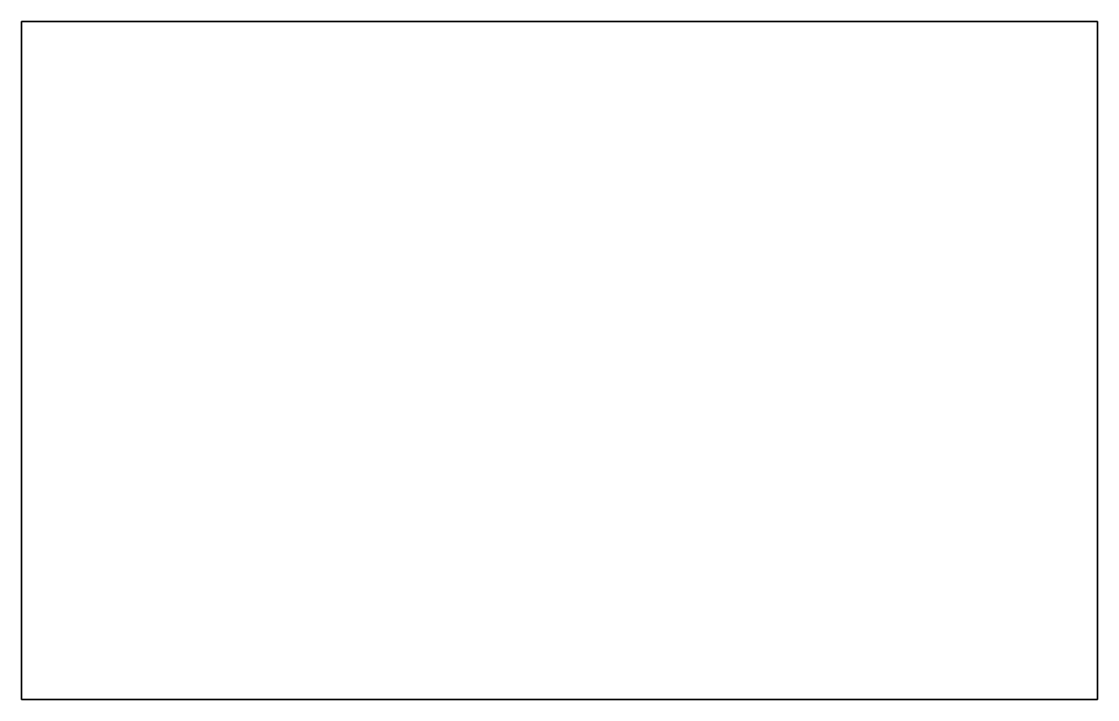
# Model space of a CAD drawing. Extents: x 184.4 to 249.4, y 145.5 to 186.5.
import ezdxf

# ---------------------------------------------------------------- set-up
doc = ezdxf.new("R2010")
doc.units = 0

msp = doc.modelspace()

# ---------------------------------------------------------------- linework, layer by layer
at = {"color": 7, "lineweight": 35}
for p, q in [((249.399994, 186.45665), (184.399994, 186.45665)), ((184.399994, 186.45665), (184.399994, 145.45665)), ((249.399994, 145.45665), (249.399994, 186.45665)), ((184.399994, 145.45665), (249.399994, 145.45665))]:
    msp.add_line(p, q, dxfattribs=at)

doc.saveas('drawing.dxf')
